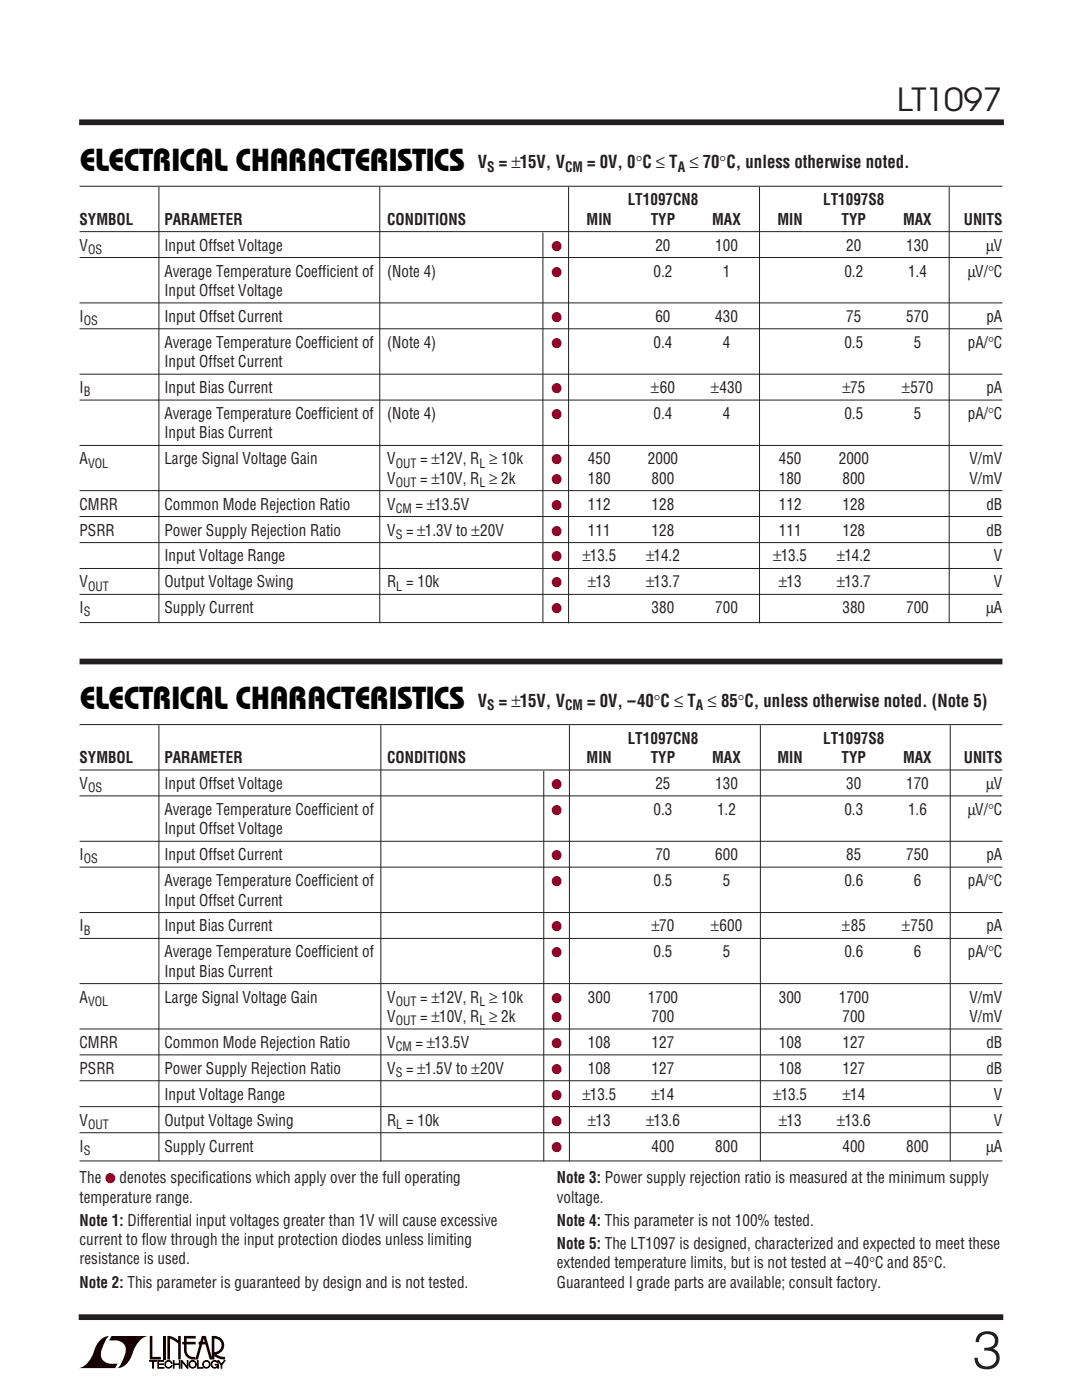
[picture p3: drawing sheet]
<svg xmlns="http://www.w3.org/2000/svg" width="216mm" height="279mm" viewBox="0 0 216 279" stroke-linecap="round" stroke-linejoin="round" font-family="sans-serif">
<defs><g id="words">
<text font-size="10.6" fill="#231f20" x="194.1" y="273.1">3</text>
<g font-size="6.4">
<text x="15.9" y="34">ELECTRICAL CHARACTERISTICS</text>
<text x="15.9" y="141.5">ELECTRICAL CHARACTERISTICS</text>
</g>
<text font-size="6.3" fill="#231f20" x="178.9" y="22.2">LT1097</text>
<g font-size="3.5" fill="#231f20">
<text x="95.3" y="33.6">V = ±15V, V</text>
<text x="117.2" y="33.6">= 0V, 0°C ≤ T ≤ 70°C, unless otherwise noted.</text>
<text x="95.3" y="141">V = ±15V, V</text>
<text x="117.2" y="141">= 0V, –40°C ≤ T ≤ 85°C, unless otherwise noted. (Note 5)</text>
</g>
<g font-size="3.2" fill="#231f20">
<text x="125.3" y="41">LT1097CN8</text>
<text x="164.3" y="41">LT1097S8</text>
<text x="15.9" y="44.9">SYMBOL</text>
<text x="32.8" y="44.9">PARAMETER</text>
<text x="77.3" y="44.9">CONDITIONS</text>
<text x="117.1" y="44.9">MIN</text>
<text x="129.8" y="44.9">TYP</text>
<text x="142.1" y="44.9">MAX</text>
<text x="155.2" y="44.9">MIN</text>
<text x="167.9" y="44.9">TYP</text>
<text x="180.2" y="44.9">MAX</text>
<text x="192.3" y="44.9">UNITS</text>
<text x="15.9" y="50">V</text>
<text x="32.8" y="50">Input Offset Voltage</text>
<text x="130.8" y="50">20</text>
<text x="142.7" y="50">100</text>
<text x="168.9" y="50">20</text>
<text x="180.8" y="50">130</text>
<text x="196.8" y="50">µV</text>
<text x="32.8" y="59.1">Input Offset Voltage</text>
<text x="32.8" y="55.2">Average Temperature Coefficient of</text>
<text x="77.3" y="55.2">(Note 4)</text>
<text x="130.4" y="55.2">0.2</text>
<text x="144.2" y="55.2">1</text>
<text x="168.5" y="55.2">0.2</text>
<text x="181.2" y="55.2">1.4</text>
<text x="193.1" y="55.2">µV/°C</text>
<text x="15.9" y="64.3">I</text>
<text x="32.8" y="64.3">Input Offset Current</text>
<text x="130.8" y="64.3">60</text>
<text x="142.7" y="64.3">430</text>
<text x="168.9" y="64.3">75</text>
<text x="180.8" y="64.3">570</text>
<text x="196.8" y="64.3">pA</text>
<text x="32.8" y="69.4">Average Temperature Coefficient of</text>
<text x="77.3" y="69.4">(Note 4)</text>
<text x="130.4" y="69.4">0.4</text>
<text x="144.2" y="69.4">4</text>
<text x="168.5" y="69.4">0.5</text>
<text x="182.3" y="69.4">5</text>
<text x="193.1" y="69.4">pA/°C</text>
<text x="32.8" y="73.3">Input Offset Current</text>
<text x="15.9" y="78.4">I</text>
<text x="32.8" y="78.4">Input Bias Current</text>
<text x="32.8" y="83.6">Average Temperature Coefficient of</text>
<text x="77.3" y="83.6">(Note 4)</text>
<text x="129.9" y="78.4">±60</text>
<text x="130.4" y="83.6">0.4</text>
<text x="141.9" y="78.4">±430</text>
<text x="144.2" y="83.6">4</text>
<text x="168.1" y="78.4">±75</text>
<text x="168.5" y="83.6">0.5</text>
<text x="180" y="78.4">±570</text>
<text x="182.3" y="83.6">5</text>
<text x="193.1" y="83.6">pA/°C</text>
<text x="196.8" y="78.4">pA</text>
<text x="32.8" y="87.5">Input Bias Current</text>
<text x="15.9" y="92.7">A</text>
<text x="32.8" y="92.7">Large Signal Voltage Gain</text>
<text x="77.3" y="92.7">V</text>
<text x="83.9" y="92.7">= ±12V, R ≥ 10k</text>
<text x="117.3" y="92.7">450</text>
<text x="129.3" y="92.7">2000</text>
<text x="155.4" y="92.7">450</text>
<text x="167.4" y="92.7">2000</text>
<text x="193.5" y="92.7">V/mV</text>
<text x="15.9" y="101.7">CMRR</text>
<text x="32.8" y="101.7">Common Mode Rejection Ratio</text>
<text x="77.3" y="96.6">V</text>
<text x="77.3" y="101.7">V</text>
<text x="82.9" y="101.7">= ±13.5V</text>
<text x="83.9" y="96.6">= ±10V, R ≥ 2k</text>
<text x="117.3" y="96.6">180</text>
<text x="117.3" y="101.7">112</text>
<text x="130" y="96.6">800</text>
<text x="130" y="101.7">128</text>
<text x="155.4" y="96.6">180</text>
<text x="155.4" y="101.7">112</text>
<text x="168.1" y="96.6">800</text>
<text x="168.1" y="101.7">128</text>
<text x="193.5" y="96.6">V/mV</text>
<text x="196.8" y="101.7">dB</text>
<text x="15.9" y="106.9">PSRR</text>
<text x="32.8" y="106.9">Power Supply Rejection Ratio</text>
<text x="77.3" y="106.9">V = ±1.3V to ±20V</text>
<text x="117.3" y="106.9">111</text>
<text x="130" y="106.9">128</text>
<text x="155.4" y="106.9">111</text>
<text x="168.1" y="106.9">128</text>
<text x="196.8" y="106.9">dB</text>
<text x="32.8" y="112.1">Input Voltage Range</text>
<text x="116.2" y="112.1">±13.5</text>
<text x="128.9" y="112.1">±14.2</text>
<text x="154.3" y="112.1">±13.5</text>
<text x="167" y="112.1">±14.2</text>
<text x="198.3" y="112.1">V</text>
<text x="15.9" y="117.2">V</text>
<text x="32.8" y="117.2">Output Voltage Swing</text>
<text x="77.3" y="117.2">R = 10k</text>
<text x="117.3" y="117.2">±13</text>
<text x="128.9" y="117.2">±13.7</text>
<text x="155.4" y="117.2">±13</text>
<text x="167" y="117.2">±13.7</text>
<text x="198.3" y="117.2">V</text>
<text x="15.9" y="122.4">I</text>
<text x="32.8" y="122.4">Supply Current</text>
<text x="130" y="122.4">380</text>
<text x="142.7" y="122.4">700</text>
<text x="168.1" y="122.4">380</text>
<text x="180.8" y="122.4">700</text>
<text x="196.8" y="122.4">µA</text>
<text x="125.3" y="148.4">LT1097CN8</text>
<text x="164.3" y="148.4">LT1097S8</text>
<text x="15.9" y="152.3">SYMBOL</text>
<text x="32.8" y="152.3">PARAMETER</text>
<text x="77.3" y="152.3">CONDITIONS</text>
<text x="117.1" y="152.3">MIN</text>
<text x="129.8" y="152.3">TYP</text>
<text x="142.1" y="152.3">MAX</text>
<text x="155.2" y="152.3">MIN</text>
<text x="167.9" y="152.3">TYP</text>
<text x="180.2" y="152.3">MAX</text>
<text x="192.3" y="152.3">UNITS</text>
<text x="15.9" y="157.5">V</text>
<text x="32.8" y="157.5">Input Offset Voltage</text>
<text x="130.8" y="157.5">25</text>
<text x="142.7" y="157.5">130</text>
<text x="168.9" y="157.5">30</text>
<text x="180.8" y="157.5">170</text>
<text x="196.8" y="157.5">µV</text>
<text x="32.8" y="166.5">Input Offset Voltage</text>
<text x="32.8" y="162.6">Average Temperature Coefficient of</text>
<text x="130.4" y="162.6">0.3</text>
<text x="143.1" y="162.6">1.2</text>
<text x="168.5" y="162.6">0.3</text>
<text x="181.2" y="162.6">1.6</text>
<text x="193.1" y="162.6">µV/°C</text>
<text x="15.9" y="171.7">I</text>
<text x="32.8" y="171.7">Input Offset Current</text>
<text x="130.8" y="171.7">70</text>
<text x="142.7" y="171.7">600</text>
<text x="168.9" y="171.7">85</text>
<text x="180.8" y="171.7">750</text>
<text x="196.8" y="171.7">pA</text>
<text x="32.8" y="176.8">Average Temperature Coefficient of</text>
<text x="130.4" y="176.8">0.5</text>
<text x="144.2" y="176.8">5</text>
<text x="168.5" y="176.8">0.6</text>
<text x="182.3" y="176.8">6</text>
<text x="193.1" y="176.8">pA/°C</text>
<text x="15.9" y="185.9">I</text>
<text x="32.8" y="180.7">Input Offset Current</text>
<text x="32.8" y="185.9">Input Bias Current</text>
<text x="130" y="185.9">±70</text>
<text x="141.9" y="185.9">±600</text>
<text x="168" y="185.9">±85</text>
<text x="180" y="185.9">±750</text>
<text x="196.8" y="185.9">pA</text>
<text x="32.8" y="191.1">Average Temperature Coefficient of</text>
<text x="130.4" y="191.1">0.5</text>
<text x="144.2" y="191.1">5</text>
<text x="168.5" y="191.1">0.6</text>
<text x="182.3" y="191.1">6</text>
<text x="193.1" y="191.1">pA/°C</text>
<text x="32.8" y="194.9">Input Bias Current</text>
<text x="15.9" y="200.1">A</text>
<text x="32.8" y="200.1">Large Signal Voltage Gain</text>
<text x="77.3" y="200.1">V</text>
<text x="83.9" y="200.1">= ±12V, R ≥ 10k</text>
<text x="117.3" y="200.1">300</text>
<text x="129.3" y="200.1">1700</text>
<text x="155.4" y="200.1">300</text>
<text x="167.4" y="200.1">1700</text>
<text x="193.5" y="200.1">V/mV</text>
<text x="15.9" y="209.2">CMRR</text>
<text x="32.8" y="209.2">Common Mode Rejection Ratio</text>
<text x="77.3" y="204">V</text>
<text x="77.3" y="209.2">V</text>
<text x="82.9" y="209.2">= ±13.5V</text>
<text x="83.9" y="204">= ±10V, R ≥ 2k</text>
<text x="117.3" y="209.2">108</text>
<text x="130" y="204">700</text>
<text x="130" y="209.2">127</text>
<text x="155.4" y="209.2">108</text>
<text x="168.1" y="204">700</text>
<text x="168.1" y="209.2">127</text>
<text x="193.5" y="204">V/mV</text>
<text x="196.8" y="209.2">dB</text>
<text x="15.9" y="214.3">PSRR</text>
<text x="32.8" y="214.3">Power Supply Rejection Ratio</text>
<text x="77.3" y="214.3">V = ±1.5V to ±20V</text>
<text x="117.3" y="214.3">108</text>
<text x="130" y="214.3">127</text>
<text x="155.4" y="214.3">108</text>
<text x="168.1" y="214.3">127</text>
<text x="196.8" y="214.3">dB</text>
<text x="32.8" y="219.5">Input Voltage Range</text>
<text x="116.2" y="219.5">±13.5</text>
<text x="130" y="219.5">±14</text>
<text x="154.3" y="219.5">±13.5</text>
<text x="168.1" y="219.5">±14</text>
<text x="198.3" y="219.5">V</text>
<text x="15.9" y="224.7">V</text>
<text x="32.8" y="224.7">Output Voltage Swing</text>
<text x="77.3" y="224.7">R = 10k</text>
<text x="117.3" y="224.7">±13</text>
<text x="128.9" y="224.7">±13.6</text>
<text x="155.4" y="224.7">±13</text>
<text x="167" y="224.7">±13.6</text>
<text x="198.3" y="224.7">V</text>
<text x="15.9" y="229.8">I</text>
<text x="32.8" y="229.8">Supply Current</text>
<text x="130" y="229.8">400</text>
<text x="142.7" y="229.8">800</text>
<text x="168.1" y="229.8">400</text>
<text x="180.8" y="229.8">800</text>
<text x="196.8" y="229.8">µA</text>
<text x="15.9" y="236.1">The</text>
<text x="111.1" y="236.1">Note 3: Power supply rejection ratio is measured at the minimum supply</text>
<text x="15.9" y="240">temperature range.</text>
<text x="15.9" y="244.6">Note 1: Differential input voltages greater than 1V will cause excessive</text>
<text x="111.1" y="240">voltage.</text>
<text x="111.1" y="244.6">Note 4: This parameter is not 100% tested.</text>
<text x="15.9" y="248.5">current to flow through the input protection diodes unless limiting</text>
<text x="111.1" y="249.2">Note 5: The LT1097 is designed, characterized and expected to meet these</text>
<text x="15.9" y="252.3">resistance is used.</text>
<text x="15.9" y="257">Note 2: This parameter is guaranteed by design and is not tested.</text>
<text x="111.1" y="257">Guaranteed I grade parts are available; consult factory.</text>
<text x="111.1" y="253.1">extended temperature limits, but is not tested at –40°C and 85°C.</text>
</g>
<g font-size="2.8" fill="#231f20">
<text x="97.2" y="34.3">S</text>
<text x="112.8" y="34.3">CM</text>
<text x="135.3" y="34.3">A</text>
<text x="97.2" y="141.7">S</text>
<text x="112.8" y="141.7">CM</text>
<text x="138.9" y="141.7">A</text>
</g>
<g font-size="2.8" fill="#900126">
<text x="110.1" y="50">●</text>
<text x="110.1" y="55.2">●</text>
<text x="110.1" y="64.3">●</text>
<text x="110.1" y="69.4">●</text>
<text x="110.1" y="78.4">●</text>
<text x="110.1" y="83.6">●</text>
<text x="110.1" y="92.7">●</text>
<text x="110.1" y="96.6">●</text>
<text x="110.1" y="101.7">●</text>
<text x="110.1" y="106.9">●</text>
<text x="110.1" y="112.1">●</text>
<text x="110.1" y="117.2">●</text>
<text x="110.1" y="122.4">●</text>
<text x="110.1" y="157.5">●</text>
<text x="110.1" y="162.6">●</text>
<text x="110.1" y="171.7">●</text>
<text x="110.1" y="176.8">●</text>
<text x="110.1" y="185.9">●</text>
<text x="110.1" y="191.1">●</text>
<text x="110.1" y="200.1">●</text>
<text x="110.1" y="204">●</text>
<text x="110.1" y="209.2">●</text>
<text x="110.1" y="214.3">●</text>
<text x="110.1" y="219.5">●</text>
<text x="110.1" y="224.7">●</text>
<text x="110.1" y="229.8">●</text>
<text x="21" y="236.1">● denotes specifications which apply over the full operating</text>
</g>
<g font-size="2.5" fill="#231f20">
<text x="17.6" y="50.7">OS</text>
<text x="16.7" y="64.9">OS</text>
<text x="16.7" y="79.1">B</text>
<text x="17.6" y="93.3">VOL</text>
<text x="79" y="93.3">OUT</text>
<text x="95.7" y="93.3">L</text>
<text x="79" y="97.2">OUT</text>
<text x="95.7" y="97.2">L</text>
<text x="79" y="102.4">CM</text>
<text x="79" y="107.5">S</text>
<text x="17.6" y="117.9">OUT</text>
<text x="79.1" y="117.9">L</text>
<text x="16.7" y="123">S</text>
<text x="17.6" y="158.1">OS</text>
<text x="16.7" y="172.3">OS</text>
<text x="16.7" y="186.5">B</text>
<text x="17.6" y="200.7">VOL</text>
<text x="79" y="200.7">OUT</text>
<text x="95.7" y="200.7">L</text>
<text x="79" y="204.6">OUT</text>
<text x="79" y="209.8">CM</text>
<text x="95.7" y="204.6">L</text>
<text x="79" y="215">S</text>
<text x="17.6" y="225.3">OUT</text>
<text x="79.1" y="225.3">L</text>
<text x="16.7" y="230.5">S</text>
</g>
</g></defs>
<path d="M15.8 24.4h184.5M15.7 262.9h184.5" fill="none" stroke="#231f20" stroke-width="1.1" stroke-linecap="butt"/>
<g fill="#170000">
<path d="M29.9 266.6h.5v4.2h1.7v.5h-2.2z"/>
<path d="M19.8 267.7a2.67 2.67 0 0 1 2-1.1 5.3 5.3 0 0 0-1.6 4.3 2.68 2.68 0 0 0 3.3 1.3l-.5 .8h-7.3a5.1 5.1 0 0 0 3.2-3.9z"/>
<path d="M22.3 266.6h7.2a5.1 5.1 0 0 0-3.2 4 3.4 3.4 0 0 1-2.8 2.4 5.3 5.3 0 0 0 1.5-4.2 2.68 2.68 0 0 0-3.2-1.3z"/>
<path d="M32.5 266.6h.5v4.7h-.5z"/>
<path d="M33.4 266.6l1.1 .2 1.1 .7v-.9h.5v4.7h-.5v-3.2l-1-.6-.7-.3v4.1h-.5z"/>
</g>
<g fill="#170000" stroke="#170000" stroke-width=".2">
<path d="M29.9 271.5h1.3v.2h-.6v1.4h-.1v-1.4h-.6z"/>
<path d="M31.5 271.5h1.2v.2h-1.1v.5h1v.1h-1v.6h1.1v.2h-1.2z"/>
<path d="M34.6 271.5h.1v.7h1.1v-.7h.1v1.6h-.1v-.8h-1.1v.8h-.1z"/>
<path d="M36.2 271.5h.1l1.1 1.3v-1.3h.1v1.6h-.1l-1.1-1.4v1.4h-.1z"/>
<path d="M39.4 271.5h.1v1.4h1v.2h-1.1z"/>
<path d="M43.5 271.5h.1l.6 .8 .5-.8h.2l-.6 .9v.7h-.2v-.7z"/>
</g>
<path d="M36.7 266.6h2.3v.5h-1.8v.7h1.8v.5h-1.8v1.2a1.37 1.37 0 0 0 1.8 1.3v.5l1.3-4.7h.8l1.2 4.3v-4.3a1.91 1.91 0 0 1 2.4 1.4 1.91 1.91 0 0 1-1.5 2.3l.7 .4 1 .1v.5h-.4a3.5 3.5 0 0 1-1.9-.8v-.6a1.39 1.39 0 0 0 1.6-1.3 1.39 1.39 0 0 0-1.4-1.5v4.2h-1l-.8-3h-1.4v-.5h1.3l-.2-.7-1.2 4.2a2.13 2.13 0 0 1-2.7-1.3l-.1-1.7h-.3v-.5h.3z" fill="#170000"/>
<g fill="#170000" stroke="#170000" stroke-width=".2">
<path d="M37.9 271.8a.75 .75 0 0 1 1.2 .1 .75 .75 0 0 1-.4 1.1 .75 .75 0 0 1-1-.7h.1a.61 .61 0 0 0 .9 .5 .61 .61 0 0 0 .2-1 .61 .61 0 0 0-1 .2l-.1 .3h-.1z"/>
<path d="M40.6 271.8a.75 .75 0 0 1 1.2 .1 .75 .75 0 0 1-.4 1.1 .75 .75 0 0 1-1-.7h.2a.61 .61 0 0 0 .8 .5 .61 .61 0 0 0 .2-1 .61 .61 0 0 0-1 .2v.3h-.2z"/>
<path d="M42.3 271.8a.75 .75 0 0 1 1.2 .2h-.1a.61 .61 0 0 0-1-.2 .61 .61 0 0 0 .1 1 .61 .61 0 0 0 .9-.4h-.5v-.1h.7v.7h-.1v-.3a.76 .76 0 0 1-1.1 .2 .76 .76 0 0 1-.1-1.1z"/>
<path d="M33.1 271.8a.74 .74 0 0 1 1.2 .3h-.1a.61 .61 0 0 0-.9-.3 .61 .61 0 0 0 0 1 .61 .61 0 0 0 .9-.3h.1a.75 .75 0 0 1-1.1 .4 .75 .75 0 0 1-.1-1.1z"/>
</g>
<path d="M15.9 132h184.1" fill="none" stroke="#231f20" stroke-width="1.1" stroke-linecap="butt"/>
<g fill="none" stroke="#231f20" stroke-width=".2">
<path d="M15.9 37.2h184.1M31.7 37.3v87.1M75.8 37.3v87.1M113.5 37.3v87.1M151.6 37.3v87.1M189.4 37.3v87.1M15.9 46.2h184.1M15.9 51.4h184.1M108.3 46.4v78M15.9 60.5h184.1M15.9 65.6h184.1M15.9 74.7h184.1"/>
<path d="M15.9 79.8h184.1M15.9 88.9h184.1M15.9 97.9h184.1M15.9 103.1h184.1M15.9 108.3h184.1M15.9 113.5h184.1M15.9 118.6h184.1M15.9 124.2h184.1M15.9 144.6h184.1M15.9 153.7h184.1M15.9 158.8h184.1M31.7 144.7v87.1"/>
<path d="M76 144.7v87.1M108.5 153.8v78M113.6 144.7v87.1M151.7 144.7v87.1M189.6 144.7v87.1M15.9 167.9h184.1M15.9 173.1h184.1M15.9 182.1h184.1M15.9 187.3h184.1M15.9 196.3h184.1M15.9 205.4h184.1M15.9 210.5h184.1"/>
<path d="M15.9 215.7h184.1M15.9 220.9h184.1M15.9 226.1h184.1M15.9 231.7h184.1"/>
</g>
<use href="#words"/>
</svg>
